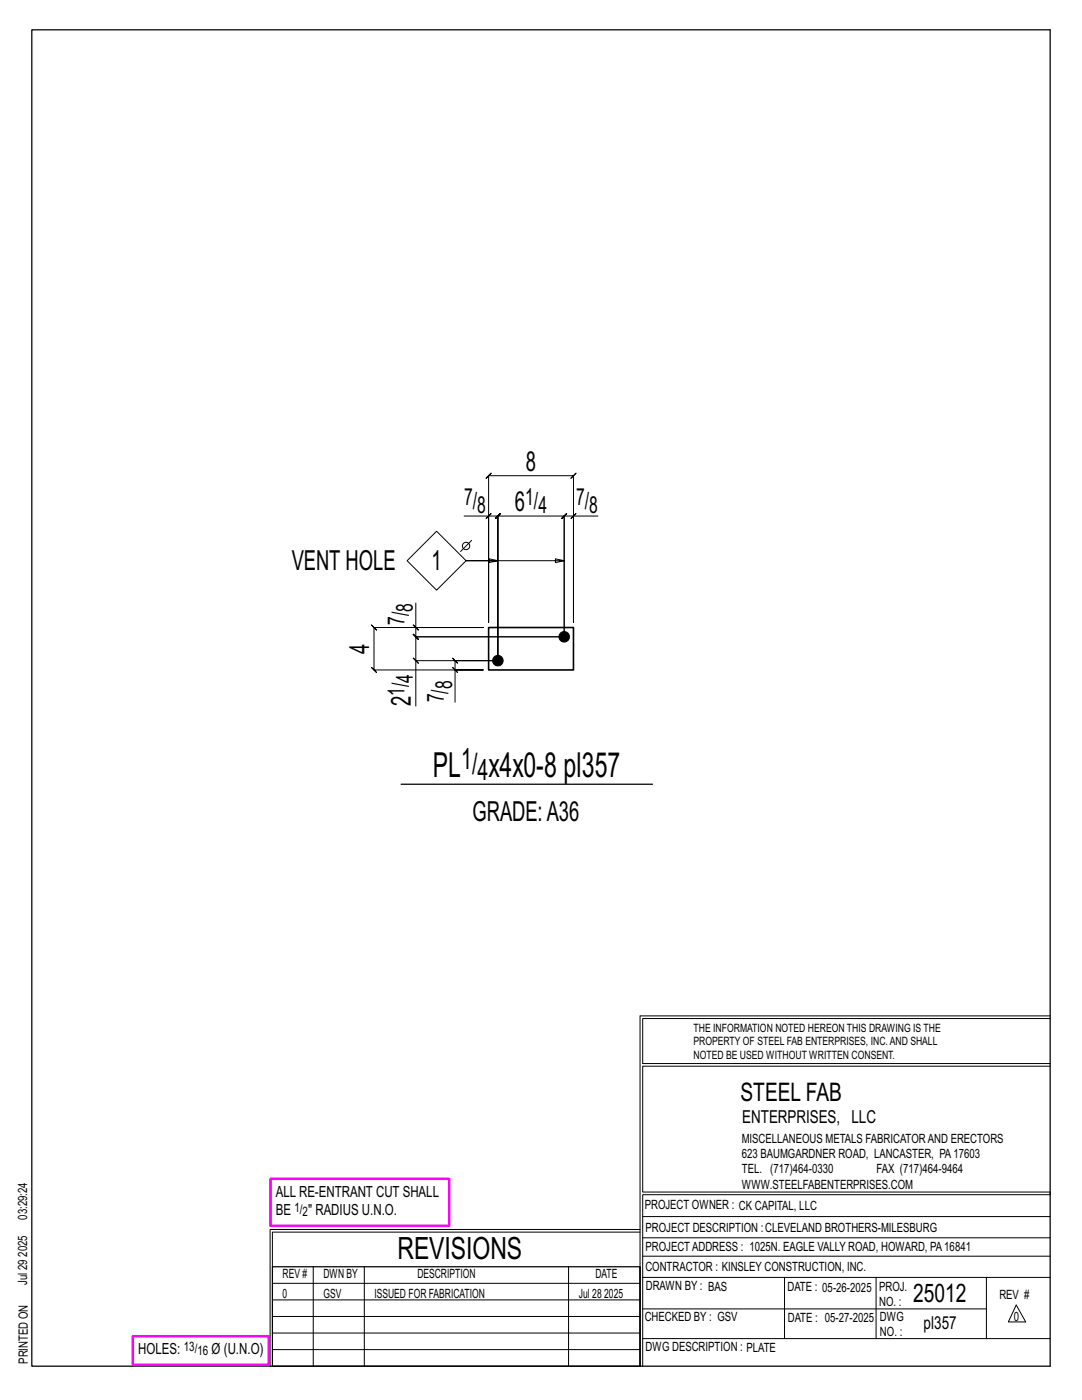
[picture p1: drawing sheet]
<svg xmlns="http://www.w3.org/2000/svg" width="216mm" height="279mm" viewBox="0 0 216 279" stroke-linecap="round" stroke-linejoin="round" font-family="sans-serif">
<defs><g id="words">
<g font-size="6.9">
<text x="86.4" y="155.1">PL</text>
<text x="97.5" y="155.1">x4x0-8 pl357</text>
</g>
<text font-size="6.1" x="79.3" y="251.3">REVISIONS</text>
<g font-size="5.9">
<text x="92" y="153.5">1/</text>
<text x="95.3" y="155.6">4</text>
</g>
<g font-size="5.5">
<text x="104.9" y="93.9">8</text>
<text x="102.8" y="102">6</text>
<text x="58.2" y="113.7">VENT HOLE</text>
<text x="86.1" y="113.7">1</text>
<text x="73.6" y="130.5" transform="rotate(-90 73.6 130.5)">4</text>
<text x="82" y="140.9" transform="rotate(-90 82 140.9)">2</text>
<text x="94.3" y="163.8">GRADE:A36</text>
</g>
<g font-size="5.1">
<text x="147.8" y="219.8">STEEL FAB</text>
<text x="182.2" y="259.9">25012</text>
</g>
<g font-size="4.7">
<text x="92.6" y="100.8">7/</text>
<text x="104.8" y="100.8">1/</text>
<text x="115" y="100.8">7/</text>
<text x="95.2" y="102.4">8</text>
<text x="107.4" y="102.4">4</text>
<text x="117.6" y="102.4">8</text>
<text x="80.7" y="124.7" transform="rotate(-90 80.7 124.7)">7/</text>
<text x="82.4" y="122.1" transform="rotate(-90 82.4 122.1)">8</text>
<text x="82.4" y="136.3" transform="rotate(-90 82.4 136.3)">4</text>
<text x="90.2" y="137.5" transform="rotate(-90 90.2 137.5)">8</text>
<text x="80.7" y="138.9" transform="rotate(-90 80.7 138.9)">1/</text>
<text x="88.6" y="140.1" transform="rotate(-90 88.6 140.1)">7/</text>
</g>
<g font-size="3.6">
<text x="148.1" y="224.1">ENTERPRISES, LLC</text>
<text x="184.3" y="265.2">pl357</text>
</g>
<g font-size="3.1">
<text x="55" y="238.9">ALL RE-ENTRANT CUT SHALL</text>
<text x="55" y="242.5">BE</text>
<text x="61.5" y="242.5">&quot; RADIUS U.N.O.</text>
<text x="27.6" y="270.2">HOLES:</text>
<text x="42.2" y="270.2">Ø (U.N.O)</text>
</g>
<g font-size="2.6">
<text x="58.8" y="241.8">1/</text>
<text x="60.4" y="242.7">2</text>
<text x="36.7" y="269.6">13/</text>
<text x="39.4" y="270.5">16</text>
</g>
<g font-size="2.5">
<text x="148" y="231.2">623 BAUMGARDNER ROAD, LANCASTER, PA17603</text>
<text x="148" y="228.1">MISCELLANEOUS METALS FABRICATORAND ERECTORS</text>
<text x="148" y="237.2">WWW.STEELFABENTERPRISES.COM</text>
<text x="148" y="234.2">TEL. (717)464-0330</text>
<text x="174.9" y="234.2">FAX (717)464-9464</text>
<text x="5.4" y="243.4" transform="rotate(-90 5.4 243.4)">03:29:24</text>
<text x="128.7" y="241.3">PROJECT OWNER : CK CAPITAL, LLC</text>
<text x="128.8" y="246">PROJECT DESCRIPTION :CLEVELAND BROTHERS-MILESBURG</text>
<text x="5.4" y="250.8" transform="rotate(-90 5.4 250.8)">2025</text>
<text x="128.8" y="249.7">PROJECTADDRESS : 1025N. EAGLE VALLY ROAD, HOWARD, PA16841</text>
<text x="5.4" y="256.5" transform="rotate(-90 5.4 256.5)">Jul 29</text>
<text x="56.4" y="255">REV #</text>
<text x="64.5" y="255">DWN BY</text>
<text x="83.3" y="255">DESCRIPTION</text>
<text x="118.8" y="255">DATE</text>
<text x="128.8" y="253.7">CONTRACTOR : KINSLEY CONSTRUCTION, INC.</text>
<text x="128.9" y="257.5">DRAWN BY : BAS</text>
<text x="157.1" y="257.6">DATE : 05-26-2025</text>
<text x="175.4" y="257.7">PROJ.</text>
<text x="56.4" y="259">0</text>
<text x="64.5" y="259">GSV</text>
<text x="74.7" y="259">ISSUED FOR FABRICATION</text>
<text x="115.5" y="259">Jul 28</text>
<text x="120.6" y="259">2025</text>
<text x="128.6" y="263.7">CHECKED BY : GSV</text>
<text x="157.2" y="263.7">DATE : 05-27-2025</text>
<text x="175.4" y="260.7">NO. :</text>
<text x="175.6" y="263.7">DWG</text>
<text x="199.4" y="259.2">REV #</text>
<text x="202.3" y="263.7">0</text>
<text x="128.8" y="269.7">DWG DESCRIPTION : PLATE</text>
<text x="175.6" y="266.7">NO. :</text>
<text x="5.5" y="272.2" transform="rotate(-90 5.5 272.2)">PRINTED ON</text>
</g>
<g font-size="2.3">
<text x="138.4" y="208.6">PROPERTY OF STEEL FAB ENTERPRISES, INC.AND SHALL</text>
<text x="138.4" y="205.9">THE INFORMATION NOTED HEREON THIS DRAWING IS THE</text>
<text x="138.4" y="211.3">NOTED BE USED WITHOUT WRITTEN CONSENT.</text>
</g>
</g></defs>
<g fill="none" stroke="#000" stroke-width=".2">
<path d="M81.2 111.9l5.9-5.9 5.9 5.9-5.9 5.9zM92.6 103h4.9v21.2v-29.3l-.5 .5 1-1-.5 .5h16.9l-.5 .5 1-1-.5 .5v29.3v-21.2h4.9M94.1 107.9l-2.2 2.2M97.5 103l.5-.5-1 1zM97.5 103h1.8l-.5 .5 1-1-.5 .5v28.9v-28.9l-.5 .5 1-1-.5 .5h13.3l-.5 .5 1-1-.5 .5v24.1M99.3 111.9l-1.7-.4v.8l1.7-.4h-6.3h19.6l-1.8 .4v-.8l1.8 .4M114.4 103l.5-.5-1 1zM114.4 103h-1.8l.5-.5-1 1 .5-.5v24.1M82.5 131.4l1 1zM82.5 124.7l1 1zM83 120.4v4.8h13.4h-21.8l-.5-.5 1 1-.5-.5v8.5l-.5-.5 1 1-.5-.5h21.8h-5.6v6.4M83 125.2v1.9l-.5-.5 1 1-.5-.5h29.6"/>
<path d="M90.3 133.2l1 1zM90.8 133.7v-1.8l.5 .5-1-1 .5 .5h8.5h-16.3v9M112.6 127.1h-29.6l-.5-.5 1 1-.5-.5v4.8M127.7 202.7v70M127.7 202.7h81.8M209.5 203.3h-81.3v9h81.3M209.5 212.8h-81.3v25.1h81.3v.5h-81.3v34.3M54.4 259.4h73.3M54.4 256.1h73.3M62.5 252.8v19.9M72.7 252.8v19.9M113.4 252.8v19.9"/>
<path d="M127.7 245.4h-73.8v27.3M127.7 245.9h-73.3v6.9M128.2 242.8h81.3M128.2 254.9h81.3M128.2 250.7h81.3M128.2 247h81.3M156.5 254.9v12.2M174.8 254.9v12.2M196.8 254.9v12.2M54.4 269.3h73.3M54.4 266h73.3M54.4 262.7h73.3"/>
<path d="M128.2 261.2h68.6M128.2 267.1h81.3M202.8 260.4l1.9 3.4h-3.5z"/>
<circle cx="93" cy="109" r=".74"/>
</g>
<path d="M6.3 6h203.2v266.7h-203.2zM80 156.5h50.2M54.4 252.8h73.3v19.9h-73.3z" fill="none" stroke="#000" stroke-width=".25"/>
<path d="M54 235.3h35.6v9.3h-35.6zM26.5 266.7h27.1v5.7h-27.1z" fill="none" stroke="#f0f" stroke-width=".5"/>
<g fill="#000" stroke="#000" stroke-width=".2">
<circle cx="99.3" cy="131.9" r="1.06"/>
<circle cx="112.6" cy="127.1" r="1.06"/>
</g>
<path d="M97.5 125.2h16.9v8.5h-16.9z" fill="none" stroke="#000" stroke-width=".32"/>
<use href="#words"/>
</svg>
